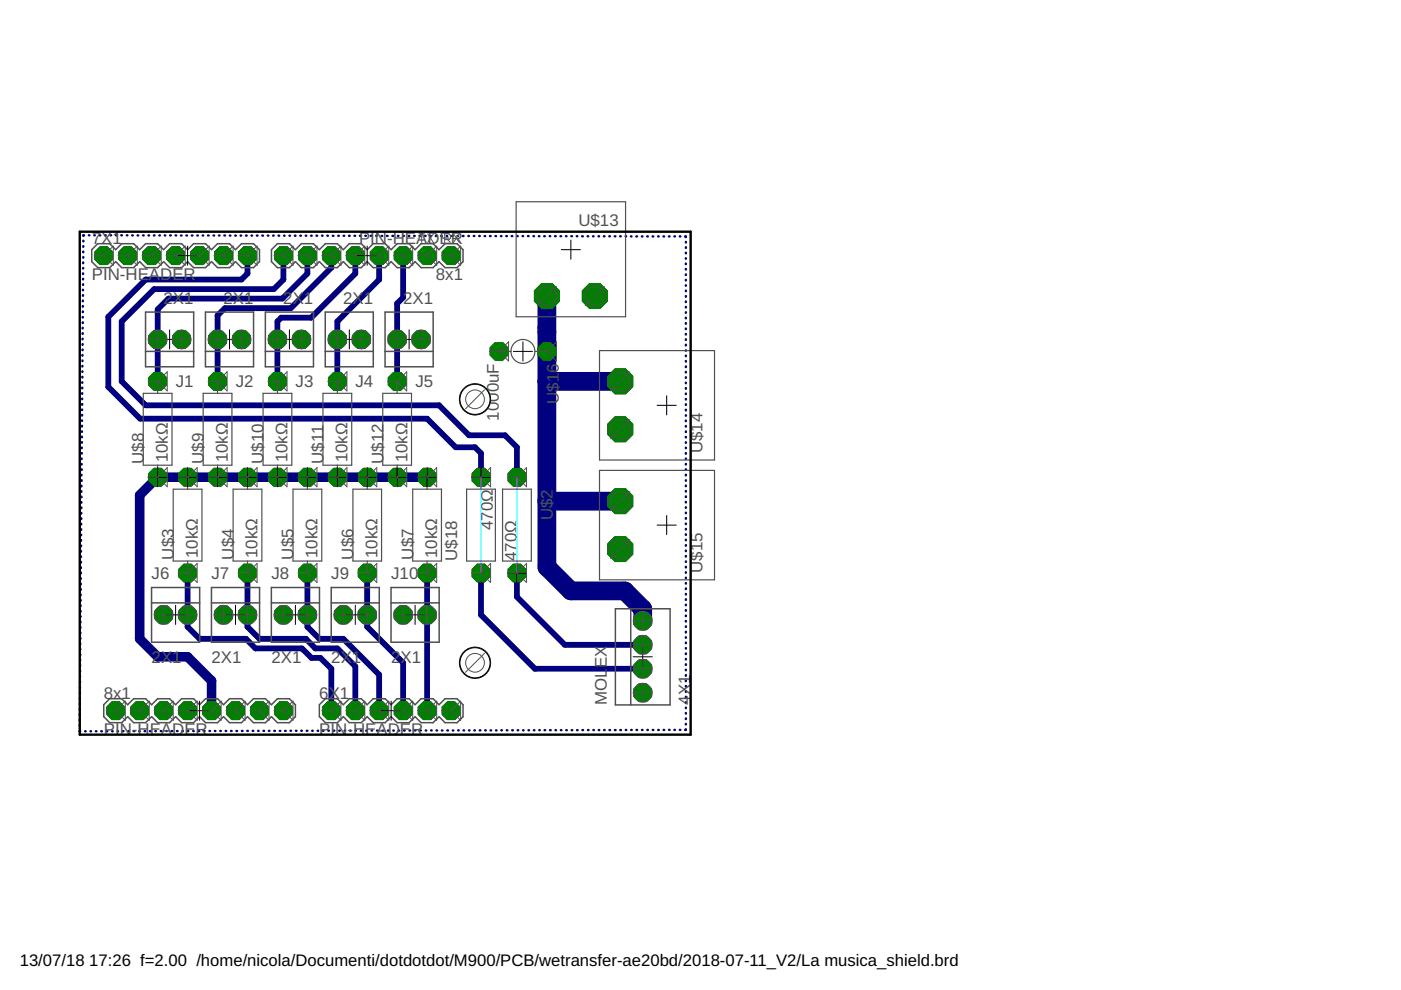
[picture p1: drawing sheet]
<svg xmlns="http://www.w3.org/2000/svg" width="297mm" height="210mm" viewBox="0 0 297 210" stroke-linecap="round" stroke-linejoin="round" font-family="sans-serif">
<defs><g id="words">
<g font-size="3.6" fill="#505050">
<text x="122.6" y="47.9">U$13</text>
<text x="19.5" y="51.7">7X1</text>
<text x="76.1" y="51.7">PIN-HEADER</text>
<text x="19.5" y="59.3">PIN-HEADER</text>
<text x="92.4" y="59.3">8x1</text>
<text x="34.7" y="64.4">2X1</text>
<text x="47.4" y="64.4">2X1</text>
<text x="60.1" y="64.4">2X1</text>
<text x="72.8" y="64.4">2X1</text>
<text x="85.5" y="64.4">2X1</text>
<text x="37.3" y="82.1">J1</text>
<text x="50" y="82.1">J2</text>
<text x="62.7" y="82.1">J3</text>
<text x="75.4" y="82.1">J4</text>
<text x="88.1" y="82.1">J5</text>
<text x="105.8" y="89.2" transform="rotate(-90 105.8 89.2)">1000uF</text>
<text x="118.5" y="85.6" transform="rotate(-90 118.5 85.6)">U$16</text>
<text x="30.5" y="98.3" transform="rotate(-90 30.5 98.3)">U$8</text>
<text x="35.6" y="98" transform="rotate(-90 35.6 98)">10kΩ</text>
<text x="43.2" y="98.3" transform="rotate(-90 43.2 98.3)">U$9</text>
<text x="48.3" y="98" transform="rotate(-90 48.3 98)">10kΩ</text>
<text x="55.9" y="98.3" transform="rotate(-90 55.9 98.3)">U$10</text>
<text x="61" y="98" transform="rotate(-90 61 98)">10kΩ</text>
<text x="68.6" y="98.3" transform="rotate(-90 68.6 98.3)">U$11</text>
<text x="73.7" y="98" transform="rotate(-90 73.7 98)">10kΩ</text>
<text x="81.3" y="98.3" transform="rotate(-90 81.3 98.3)">U$12</text>
<text x="86.4" y="98" transform="rotate(-90 86.4 98)">10kΩ</text>
<text x="149" y="96.1" transform="rotate(-90 149 96.1)">U$14</text>
<text x="117.2" y="105.7" transform="rotate(-90 117.2 105.7)">2</text>
<text x="104.5" y="112.3" transform="rotate(-90 104.5 112.3)">470Ω</text>
<text x="117.2" y="110.3" transform="rotate(-90 117.2 110.3)">U$</text>
<text x="36.9" y="118.6" transform="rotate(-90 36.9 118.6)">U$3</text>
<text x="41.9" y="118.3" transform="rotate(-90 41.9 118.3)">10kΩ</text>
<text x="49.5" y="118.6" transform="rotate(-90 49.5 118.6)">U$4</text>
<text x="54.6" y="118.3" transform="rotate(-90 54.6 118.3)">10kΩ</text>
<text x="62.2" y="118.6" transform="rotate(-90 62.2 118.6)">U$5</text>
<text x="67.3" y="118.3" transform="rotate(-90 67.3 118.3)">10kΩ</text>
<text x="74.9" y="118.6" transform="rotate(-90 74.9 118.6)">U$6</text>
<text x="80" y="118.3" transform="rotate(-90 80 118.3)">10kΩ</text>
<text x="87.6" y="118.6" transform="rotate(-90 87.6 118.6)">U$7</text>
<text x="92.7" y="118.3" transform="rotate(-90 92.7 118.3)">10kΩ</text>
<text x="96.9" y="118.9" transform="rotate(-90 96.9 118.9)">U$18</text>
<text x="109.6" y="118.9" transform="rotate(-90 109.6 118.9)">470Ω</text>
<text x="32.2" y="122.8">J6</text>
<text x="44.9" y="122.8">J7</text>
<text x="57.5" y="122.8">J8</text>
<text x="70.2" y="122.8">J9</text>
<text x="82.9" y="122.8">J10</text>
<text x="149" y="121.5" transform="rotate(-90 149 121.5)">U$15</text>
<text x="32.2" y="140.5">2X1</text>
<text x="44.9" y="140.5">2X1</text>
<text x="57.5" y="140.5">2X1</text>
<text x="70.2" y="140.5">2X1</text>
<text x="82.9" y="140.5">2X1</text>
<text x="128.6" y="141.7" transform="rotate(-90 128.6 141.7)">EX</text>
<text x="22" y="148.1">8x1</text>
<text x="67.7" y="148.1">6X1</text>
<text x="128.6" y="149.4" transform="rotate(-90 128.6 149.4)">MOL</text>
<text x="146.4" y="149.4" transform="rotate(-90 146.4 149.4)">4X1</text>
<text x="22" y="155.8">PIN-HEADER</text>
<text x="67.7" y="155.8">PIN-HEADER</text>
</g>
<g font-size="3.5">
<text x="4.2" y="204.7">13/07/18</text>
<text x="18.9" y="204.7">17:26 f=2.00 /home/nicola/Documenti/dotdotdot/M900/PCB/wetransfer-ae20bd/2018-07-11_V2/La musica_shield.brd</text>
</g>
</g></defs>
<g fill="#800080" stroke="#800080" stroke-width=".21">
<circle cx="100.7" cy="84.7" r="3.3"/>
<circle cx="100.7" cy="140.5" r="3.3"/>
</g>
<g fill="#800080" stroke="#800080" stroke-width=".21">
<circle cx="95.6" cy="54.2" r="2.04"/>
<circle cx="90.6" cy="54.2" r="2.04"/>
<circle cx="85.5" cy="54.2" r="2.04"/>
<circle cx="80.4" cy="54.2" r="2.04"/>
<circle cx="75.3" cy="54.2" r="2.04"/>
<circle cx="70.3" cy="54.2" r="2.04"/>
<circle cx="65.2" cy="54.2" r="2.04"/>
<circle cx="60.1" cy="54.2" r="2.04"/>
<circle cx="24.5" cy="150.7" r="2.04"/>
<circle cx="29.6" cy="150.7" r="2.04"/>
<circle cx="34.7" cy="150.7" r="2.04"/>
<circle cx="39.8" cy="150.7" r="2.04"/>
<circle cx="44.9" cy="150.7" r="2.04"/>
<circle cx="49.9" cy="150.7" r="2.04"/>
<circle cx="55" cy="150.7" r="2.04"/>
<circle cx="60.1" cy="150.7" r="2.04"/>
<circle cx="70.3" cy="150.7" r="2.04"/>
<circle cx="75.3" cy="150.7" r="2.04"/>
<circle cx="80.4" cy="150.7" r="2.04"/>
<circle cx="85.5" cy="150.7" r="2.04"/>
<circle cx="90.6" cy="150.7" r="2.04"/>
<circle cx="95.6" cy="150.7" r="2.04"/>
<circle cx="38.5" cy="72" r="2.04"/>
<circle cx="33.4" cy="72" r="2.04"/>
<circle cx="51.2" cy="72" r="2.04"/>
<circle cx="46.1" cy="72" r="2.04"/>
<circle cx="63.9" cy="72" r="2.04"/>
<circle cx="58.8" cy="72" r="2.04"/>
<circle cx="76.6" cy="72" r="2.04"/>
<circle cx="71.5" cy="72" r="2.04"/>
<circle cx="89.3" cy="72" r="2.04"/>
<circle cx="84.2" cy="72" r="2.04"/>
<circle cx="34.7" cy="130.4" r="2.04"/>
<circle cx="39.8" cy="130.4" r="2.04"/>
<circle cx="47.4" cy="130.4" r="2.04"/>
<circle cx="52.5" cy="130.4" r="2.04"/>
<circle cx="60.1" cy="130.4" r="2.04"/>
<circle cx="65.2" cy="130.4" r="2.04"/>
<circle cx="72.8" cy="130.4" r="2.04"/>
<circle cx="77.9" cy="130.4" r="2.04"/>
<circle cx="85.5" cy="130.4" r="2.04"/>
<circle cx="90.6" cy="130.4" r="2.04"/>
<circle cx="39.8" cy="101.2" r="2.04"/>
<circle cx="39.8" cy="121.5" r="2.04"/>
<circle cx="52.5" cy="101.2" r="2.04"/>
<circle cx="52.5" cy="121.5" r="2.04"/>
<circle cx="65.2" cy="101.2" r="2.04"/>
<circle cx="65.2" cy="121.5" r="2.04"/>
<circle cx="77.9" cy="101.2" r="2.04"/>
<circle cx="77.9" cy="121.5" r="2.04"/>
<circle cx="90.6" cy="101.2" r="2.04"/>
<circle cx="90.6" cy="121.5" r="2.04"/>
<circle cx="33.4" cy="101.2" r="2.04"/>
<circle cx="33.4" cy="80.9" r="2.04"/>
<circle cx="46.1" cy="101.2" r="2.04"/>
<circle cx="46.1" cy="80.9" r="2.04"/>
<circle cx="58.8" cy="101.2" r="2.04"/>
<circle cx="58.8" cy="80.9" r="2.04"/>
<circle cx="71.5" cy="101.2" r="2.04"/>
<circle cx="71.5" cy="80.9" r="2.04"/>
<circle cx="84.2" cy="101.2" r="2.04"/>
<circle cx="84.2" cy="80.9" r="2.04"/>
<circle cx="126.1" cy="62.8" r="2.87"/>
<circle cx="116" cy="62.8" r="2.87"/>
<circle cx="136.3" cy="146.9" r="2.04"/>
<circle cx="136.3" cy="141.8" r="2.04"/>
<circle cx="136.3" cy="136.7" r="2.04"/>
<circle cx="136.3" cy="131.6" r="2.04"/>
<circle cx="131.5" cy="91" r="2.87"/>
<circle cx="131.5" cy="80.9" r="2.87"/>
<circle cx="131.5" cy="116.4" r="2.87"/>
<circle cx="131.5" cy="106.3" r="2.87"/>
<circle cx="116" cy="74.5" r="2.04"/>
<circle cx="105.8" cy="74.5" r="2.04"/>
<circle cx="22" cy="54.2" r="2.04"/>
<circle cx="27.1" cy="54.2" r="2.04"/>
<circle cx="32.2" cy="54.2" r="2.04"/>
<circle cx="37.2" cy="54.2" r="2.04"/>
<circle cx="42.3" cy="54.2" r="2.04"/>
<circle cx="47.4" cy="54.2" r="2.04"/>
<circle cx="52.5" cy="54.2" r="2.04"/>
<circle cx="109.6" cy="121.5" r="2.04"/>
<circle cx="109.6" cy="101.2" r="2.04"/>
<circle cx="102" cy="101.2" r="2.04"/>
<circle cx="102" cy="121.5" r="2.04"/>
</g>
<g fill="none" stroke="#000080" stroke-width=".51">
<path d="M17.6 58v.1M17.6 59.1v.1M17.6 55.6v.2M17.6 56.8v.1M17.7 52.2v.1M17.7 53.3v.2M17.7 54.5v.1M17.7 51v.2M17.8 49.9l-.1 .1M18.8 49.9h.2M20 49.9h.1M21.1 49.9h.2"/>
<path d="M22.3 49.9h.1M23.4 49.9h.2M24.6 49.9h.1M25.7 49.9h.2M26.9 49.9h.1M28 49.9h.2M29.2 49.9h.1M30.3 49.9h.2M31.5 49.9h.1M32.6 49.9h.2M33.8 49.9h.1M34.9 49.9h.2"/>
<path d="M36.1 49.9h.1M37.2 49.9h.2M38.4 49.9h.1M39.5 49.9h.1M40.7 49.9h.1M41.8 49.9h.2M43 49.9h.1M44.1 49.9h.2M45.3 49.9h.1M46.4 49.9h.1M47.6 49.9h.1M48.7 50h.2"/>
<path d="M49.9 50h.1M51 50h.1M52.2 50h.1M53.3 50h.1M54.5 50h.1M55.6 50h.2M56.8 50h.1M57.9 50h.1M59.1 50h.1M60.2 50h.1M61.4 50h.1M62.5 50h.2"/>
<path d="M63.7 50h.1M64.8 50h.1M66 50h.1M67.1 50h.1M68.3 50h.1M69.4 50h.1M70.5 50h.2M71.7 50h.1M72.9 50h.1M74 50h.1M75.2 50h.1M76.3 50h.1"/>
<path d="M77.4 50h.2M78.6 50h.1M79.8 50h.1M80.9 50h.1M82 50h.2M83.2 50h.1M84.3 50h.2M85.5 50h.1M86.7 50h.1M87.8 50h.1M88.9 50h.2M90.1 50h.1"/>
<path d="M91.2 50h.2M92.4 50h.1M93.5 50h.2M94.7 50h.1M95.8 50h.2M97 50h.1M98.1 50h.2M99.3 50h.1M100.4 50h.2M101.6 50h.1M102.7 50.1h.2M103.9 50.1h.1"/>
<path d="M105.1 50.1h.1M106.2 50.1h.1M107.3 50.1h.2M108.5 50.1h.1M109.6 50.1h.2M110.8 50.1h.1M111.9 50.1h.2M113.1 50.1h.1M114.2 50.1h.2M115.4 50.1h.1M116.5 50.1h.2M117.7 50.1h.1"/>
<path d="M118.8 50.1h.2M120 50.1h.1M121.1 50.1h.2M122.3 50.1h.1M123.4 50.1h.2M124.6 50.1h.1M125.7 50.1h.2M126.9 50.1h.1M128 50.1h.2M129.2 50.1h.1M130.3 50.1h.2M131.5 50.1h.1"/>
<path d="M132.6 50.1h.2M133.8 50.1h.1M134.9 50.1h.2M136.1 50.1h.1M137.2 50.1h.2M138.4 50.1h.1M139.5 50.1h.2M140.7 50.1h.1M141.8 50.1h.2M143 50.1h.1M144.1 50.1h.2M145.3 50.1l.1 .2"/>
<path d="M145.4 51.3v.1M145.4 52.4v.2M145.4 53.6v.1M145.4 54.7v.2M145.4 55.9v.1M145.4 57v.1M145.4 58.2v.1M145.4 59.3v.2M17.5 77.6v.1M17.5 78.7v.2M17.5 79.9v.1M17.5 75.3v.1"/>
<path d="M17.5 76.4v.2M17.5 73v.1M17.5 74.1v.2M17.5 71.8v.1M17.5 69.5v.1M17.5 70.7v.1M17.5 67.2v.1M17.5 68.3v.2M17.6 63.7v.2M17.6 64.9v.1M17.6 66v.2M17.6 61.4v.2"/>
<path d="M17.6 62.6v.1M17.6 60.3v.1M145.4 60.5v.1M145.4 61.6v.1M145.4 62.8v.1M145.4 63.9v.2M145.4 65.1v.1M145.4 66.2v.1M145.4 67.4v.1M145.4 68.5v.1M145.4 69.7v.1M145.4 70.8v.1"/>
<path d="M145.4 71.9v.2M145.4 73.1v.1M145.4 74.3v.1M145.4 75.4v.1M145.4 76.5v.2M145.4 77.7v.1M145.4 78.8v.2M145.4 80v.1M17.3 97.2v.1M17.3 98.4v.1M17.3 99.5v.2M17.3 94.9v.1"/>
<path d="M17.3 96.1v.1M17.4 92.6v.1M17.4 93.7v.2M17.4 91.4v.2M17.4 89.1v.2M17.4 90.3v.1M17.4 86.8v.2M17.4 88v.1M17.4 83.4v.1M17.4 84.5v.1M17.4 85.7v.1M17.4 81v.2"/>
<path d="M17.4 82.2v.1M145.4 81.1v.2M145.4 82.3v.1M145.4 83.4v.2M145.4 84.6v.1M145.4 85.7v.2M145.4 86.9v.1M145.4 88v.2M145.4 89.2v.1M145.4 90.3v.1M145.4 91.5v.1M145.4 92.6v.2"/>
<path d="M145.4 93.8v.1M145.4 94.9v.1M145.4 96.1v.1M145.4 97.2v.1M145.4 98.4v.1M145.4 99.5v.1M17.2 116.8v.2M17.2 118v.1M17.2 119.1v.2M17.2 114.5v.2M17.2 115.7v.1M17.2 112.2v.2"/>
<path d="M17.2 113.4v.1M17.2 108.8v.1M17.2 109.9v.1M17.2 111.1v.1M17.3 106.4v.2M17.3 107.6v.1M17.3 103v.1M17.3 104.1v.2M17.3 105.3v.1M17.3 100.7v.1M17.3 101.8v.2M145.4 100.6v.2"/>
<path d="M145.4 101.8v.1M145.4 103v.1M145.4 104.1v.1M145.4 105.2v.2M145.4 106.4v.1M145.4 107.5v.2M145.4 108.7v.1M145.4 109.8v.2M145.4 111v.1M145.4 112.1v.2M145.4 113.3v.1M145.4 114.4v.2"/>
<path d="M145.4 115.6v.1M145.4 116.7v.2M145.4 117.9v.1M145.4 119v.1M17 139.9v.2M17 136.4v.2M17 137.6v.1M17 138.7v.2M17 134.1v.2M17 135.3v.1M17.1 131.8v.2M17.1 133v.1"/>
<path d="M17.1 128.4v.1M17.1 129.5v.2M17.1 130.7v.1M17.1 126.1v.1M17.1 127.2v.2M17.1 122.6v.1M17.1 123.8v.1M17.1 124.9v.2M17.1 120.3v.1M17.1 121.4v.2M145.4 120.2v.1M145.4 121.3v.2"/>
<path d="M145.4 122.5v.1M145.4 123.6v.1M145.4 124.8v.1M145.4 125.9v.1M145.4 127.1v.1M145.4 128.2v.1M145.4 129.3v.2M145.4 130.5v.1M145.4 131.7v.1M145.4 132.8v.1M145.4 133.9v.2M145.4 135.1v.1"/>
<path d="M145.4 136.2v.2M145.4 137.4v.1M145.4 138.5v.2M145.4 139.7v.1M16.9 154.9l.1 .1M16.9 153.8v.1M16.9 151.4v.2M16.9 152.6v.1M16.9 148v.1M16.9 149.1v.2M16.9 150.3v.1M17 145.7v.1"/>
<path d="M17 146.8v.2M17 142.2v.2M17 143.4v.1M17 144.5v.2M17 141.1v.1M18 155h.2M19.2 155h.1M20.3 155h.1M21.5 155h.1M22.6 155h.2M23.8 155h.1M25 155h-.1"/>
<path d="M26.1 155h.1M27.2 155h.1M28.3 155h.2M29.5 155h.1M30.6 155h.2M31.8 155h.1M32.9 155h.2M34.1 155h.1M35.2 155h.1M36.4 155h.1M37.5 155h.2M38.7 155h.1"/>
<path d="M39.8 155h.1M41 155h.1M42.1 155h.1M43.2 155h.2M44.4 155h.1M45.6 155h.1M46.7 155h.1M47.8 155h.2M49 155h.1M50.1 155h.2M51.3 155h.1M52.4 155h.2"/>
<path d="M53.6 155h.1M54.7 155h.1M55.9 155h.1M57 155h.1M58.1 155h.2M59.3 155h.1M60.5 155h.1M61.6 154.9h.1M62.7 154.9h.2M63.9 154.9h.1M65 154.9h.2M66.2 154.9h.1"/>
<path d="M67.3 154.9h.2M68.5 154.9h.1M69.7 154.9h-.1M70.8 154.9h.1M71.9 154.9h.2M73.1 154.9h.1M74.2 154.9h.1M75.4 154.9h.1M76.5 154.9h.1M77.6 154.9h.2M78.8 154.9h.1M79.9 154.9h.2"/>
<path d="M81.1 154.9h.1M82.2 154.9h.2M83.4 154.9h.1M84.5 154.9h.1M85.7 154.9h.1M86.8 154.9h.2M88 154.9h.1M89.1 154.9h.1M90.3 154.9h.1M91.4 154.9h.1M92.5 154.9h.2M93.7 154.9h.1"/>
<path d="M94.8 154.9h.2M96 154.9h.1M97.1 154.9h.2M98.3 154.9h.1M99.4 154.9h.1M100.6 154.9h.1M101.7 154.9h.2M102.9 154.9h.1M104 154.9h.1M105.2 154.9h.1M106.3 154.8h.1M107.4 154.8h.2"/>
<path d="M108.6 154.8h.1M109.7 154.8h.2M110.9 154.8h.1M112 154.8h.2M113.2 154.8h.1M114.3 154.8h.1M115.5 154.8h.1M116.6 154.8h.2M117.8 154.8h.1M118.9 154.8h.1M120.1 154.8h.1M121.2 154.8h.1"/>
<path d="M122.3 154.8h.2M123.5 154.8h.1M124.7 154.8h.1M125.8 154.8h.1M126.9 154.8h.2M128.1 154.8h.1M129.2 154.8h.1M130.4 154.8h.1M131.5 154.8h.2M132.7 154.8h.1M133.8 154.8h.1M135 154.8h.1"/>
<path d="M136.1 154.8h.1M137.2 154.8h.2M138.4 154.8h.1M139.6 154.8h.1M140.7 154.8h.1M141.8 154.7h.2M143 154.7h.1M144.1 154.7h.2M145.4 140.8v.2M145.4 142v.1M145.4 143.1v.2M145.4 144.3v.1"/>
<path d="M145.4 145.4v.2M145.4 146.6v.1M145.4 147.7v.2M145.4 148.9v.1M145.4 150v.2M145.4 151.2v.1M145.4 152.3v.2M145.4 153.5v.1M145.4 154.6l-.1 .1"/>
</g>
<g fill="none" stroke="#000080" stroke-width="1.2">
<path d="M52.5 54.2v3.8l-1.3 1.3h-20.3l-7.9 7.9v14.8l6.7 6.8h60.9l6 6h4.1l1.3 1.3v5.1M60.1 54.2v5.1l-2 2h-25.4l-6.9 6.9v12.7l5.1 5h62.2l6.3 6.4h7.7l2.5 2.5v6.4M65.2 54.2v3.8l-5.3 5.3h-24.2l-2.3 2.3v15.3M70.3 54.2v2.5l-8.6 8.6h-14l-1.6 1.6v14M75.3 54.2v3.8l-9.3 9.4h-6.4l-.8 .8v12.7M80.4 54.2v5.1l-8.9 8.9v12.7M85.5 54.2v8.9l-1.3 1.2v16.6M39.8 121.5v11.4l2.5 2.5h9.9l2 2.1h9.8l2 2h1.9l2.4 2.3v8.9M52.5 121.5v11.4l2.5 2.5h9.9l2 2.1h4.6l3.8 3.8v9.4M65.2 121.5v11.4l2.5 2.5h5.1l7.6 7.7v7.6M77.9 121.5v11.4l7.6 7.6v10.2M90.6 121.5v29.2"/>
<path d="M102 121.5v8.9l11.4 11.4h22.9M109.6 121.5v5.1l10.2 10.1h16.5"/>
</g>
<path d="M116 70.4l-1-1 1 5.1M90.6 101.2h-57.2l-3.8 3.8v30.4l3.8 3.9h6.4l5.1 5v6.4" fill="none" stroke="#000080" stroke-width="2"/>
<path d="M116 62.8v57.4l5 5.1h11.5l3.8 3.8v2.5M116 80.9h15.5M116 106.3h15.5" fill="none" stroke="#000080" stroke-width="4"/>
<circle cx="95.6" cy="54.2" r="1.93" fill="#008000" stroke="#008000" stroke-width=".21"/>
<circle cx="95.6" cy="54.2" r=".8" fill="#fff" stroke="#000" stroke-width=".21"/>
<circle cx="90.6" cy="54.2" r="1.93" fill="#008000" stroke="#008000" stroke-width=".21"/>
<circle cx="90.6" cy="54.2" r=".8" fill="#fff" stroke="#000" stroke-width=".21"/>
<circle cx="85.5" cy="54.2" r="1.93" fill="#008000" stroke="#008000" stroke-width=".21"/>
<circle cx="85.5" cy="54.2" r=".8" fill="#fff" stroke="#000" stroke-width=".21"/>
<circle cx="80.4" cy="54.2" r="1.93" fill="#008000" stroke="#008000" stroke-width=".21"/>
<circle cx="80.4" cy="54.2" r=".8" fill="#fff" stroke="#000" stroke-width=".21"/>
<circle cx="75.3" cy="54.2" r="1.93" fill="#008000" stroke="#008000" stroke-width=".21"/>
<circle cx="75.3" cy="54.2" r=".8" fill="#fff" stroke="#000" stroke-width=".21"/>
<circle cx="70.3" cy="54.2" r="1.93" fill="#008000" stroke="#008000" stroke-width=".21"/>
<circle cx="70.3" cy="54.2" r=".8" fill="#fff" stroke="#000" stroke-width=".21"/>
<circle cx="65.2" cy="54.2" r="1.93" fill="#008000" stroke="#008000" stroke-width=".21"/>
<circle cx="65.2" cy="54.2" r=".8" fill="#fff" stroke="#000" stroke-width=".21"/>
<circle cx="60.1" cy="54.2" r="1.93" fill="#008000" stroke="#008000" stroke-width=".21"/>
<circle cx="60.1" cy="54.2" r=".8" fill="#fff" stroke="#000" stroke-width=".21"/>
<circle cx="24.5" cy="150.7" r="1.93" fill="#008000" stroke="#008000" stroke-width=".21"/>
<circle cx="24.5" cy="150.7" r=".8" fill="#fff" stroke="#000" stroke-width=".21"/>
<circle cx="29.6" cy="150.7" r="1.93" fill="#008000" stroke="#008000" stroke-width=".21"/>
<circle cx="29.6" cy="150.7" r=".8" fill="#fff" stroke="#000" stroke-width=".21"/>
<circle cx="34.7" cy="150.7" r="1.93" fill="#008000" stroke="#008000" stroke-width=".21"/>
<circle cx="34.7" cy="150.7" r=".8" fill="#fff" stroke="#000" stroke-width=".21"/>
<circle cx="39.8" cy="150.7" r="1.93" fill="#008000" stroke="#008000" stroke-width=".21"/>
<circle cx="39.8" cy="150.7" r=".8" fill="#fff" stroke="#000" stroke-width=".21"/>
<circle cx="44.9" cy="150.7" r="1.93" fill="#008000" stroke="#008000" stroke-width=".21"/>
<circle cx="44.9" cy="150.7" r=".8" fill="#fff" stroke="#000" stroke-width=".21"/>
<circle cx="49.9" cy="150.7" r="1.93" fill="#008000" stroke="#008000" stroke-width=".21"/>
<circle cx="49.9" cy="150.7" r=".8" fill="#fff" stroke="#000" stroke-width=".21"/>
<circle cx="55" cy="150.7" r="1.93" fill="#008000" stroke="#008000" stroke-width=".21"/>
<circle cx="55" cy="150.7" r=".8" fill="#fff" stroke="#000" stroke-width=".21"/>
<circle cx="60.1" cy="150.7" r="1.93" fill="#008000" stroke="#008000" stroke-width=".21"/>
<circle cx="60.1" cy="150.7" r=".8" fill="#fff" stroke="#000" stroke-width=".21"/>
<circle cx="70.3" cy="150.7" r="1.93" fill="#008000" stroke="#008000" stroke-width=".21"/>
<circle cx="70.3" cy="150.7" r=".8" fill="#fff" stroke="#000" stroke-width=".21"/>
<circle cx="75.3" cy="150.7" r="1.93" fill="#008000" stroke="#008000" stroke-width=".21"/>
<circle cx="75.3" cy="150.7" r=".8" fill="#fff" stroke="#000" stroke-width=".21"/>
<circle cx="80.4" cy="150.7" r="1.93" fill="#008000" stroke="#008000" stroke-width=".21"/>
<circle cx="80.4" cy="150.7" r=".8" fill="#fff" stroke="#000" stroke-width=".21"/>
<circle cx="85.5" cy="150.7" r="1.93" fill="#008000" stroke="#008000" stroke-width=".21"/>
<circle cx="85.5" cy="150.7" r=".8" fill="#fff" stroke="#000" stroke-width=".21"/>
<circle cx="90.6" cy="150.7" r="1.93" fill="#008000" stroke="#008000" stroke-width=".21"/>
<circle cx="90.6" cy="150.7" r=".8" fill="#fff" stroke="#000" stroke-width=".21"/>
<circle cx="95.6" cy="150.7" r="1.93" fill="#008000" stroke="#008000" stroke-width=".21"/>
<circle cx="95.6" cy="150.7" r=".8" fill="#fff" stroke="#000" stroke-width=".21"/>
<circle cx="38.5" cy="72" r="1.93" fill="#008000" stroke="#008000" stroke-width=".21"/>
<circle cx="38.5" cy="72" r=".91" fill="#fff" stroke="#000" stroke-width=".21"/>
<circle cx="33.4" cy="72" r="1.93" fill="#008000" stroke="#008000" stroke-width=".21"/>
<circle cx="33.4" cy="72" r=".91" fill="#fff" stroke="#000" stroke-width=".21"/>
<circle cx="51.2" cy="72" r="1.93" fill="#008000" stroke="#008000" stroke-width=".21"/>
<circle cx="51.2" cy="72" r=".91" fill="#fff" stroke="#000" stroke-width=".21"/>
<circle cx="46.1" cy="72" r="1.93" fill="#008000" stroke="#008000" stroke-width=".21"/>
<circle cx="46.1" cy="72" r=".91" fill="#fff" stroke="#000" stroke-width=".21"/>
<circle cx="63.9" cy="72" r="1.93" fill="#008000" stroke="#008000" stroke-width=".21"/>
<circle cx="63.9" cy="72" r=".91" fill="#fff" stroke="#000" stroke-width=".21"/>
<circle cx="58.8" cy="72" r="1.93" fill="#008000" stroke="#008000" stroke-width=".21"/>
<circle cx="58.8" cy="72" r=".91" fill="#fff" stroke="#000" stroke-width=".21"/>
<circle cx="76.6" cy="72" r="1.93" fill="#008000" stroke="#008000" stroke-width=".21"/>
<circle cx="76.6" cy="72" r=".91" fill="#fff" stroke="#000" stroke-width=".21"/>
<circle cx="71.5" cy="72" r="1.93" fill="#008000" stroke="#008000" stroke-width=".21"/>
<circle cx="71.5" cy="72" r=".91" fill="#fff" stroke="#000" stroke-width=".21"/>
<circle cx="89.3" cy="72" r="1.93" fill="#008000" stroke="#008000" stroke-width=".21"/>
<circle cx="89.3" cy="72" r=".91" fill="#fff" stroke="#000" stroke-width=".21"/>
<circle cx="84.2" cy="72" r="1.93" fill="#008000" stroke="#008000" stroke-width=".21"/>
<circle cx="84.2" cy="72" r=".91" fill="#fff" stroke="#000" stroke-width=".21"/>
<circle cx="34.7" cy="130.4" r="1.93" fill="#008000" stroke="#008000" stroke-width=".21"/>
<circle cx="34.7" cy="130.4" r=".91" fill="#fff" stroke="#000" stroke-width=".21"/>
<circle cx="39.8" cy="130.4" r="1.93" fill="#008000" stroke="#008000" stroke-width=".21"/>
<circle cx="39.8" cy="130.4" r=".91" fill="#fff" stroke="#000" stroke-width=".21"/>
<circle cx="47.4" cy="130.4" r="1.93" fill="#008000" stroke="#008000" stroke-width=".21"/>
<circle cx="47.4" cy="130.4" r=".91" fill="#fff" stroke="#000" stroke-width=".21"/>
<circle cx="52.5" cy="130.4" r="1.93" fill="#008000" stroke="#008000" stroke-width=".21"/>
<circle cx="52.5" cy="130.4" r=".91" fill="#fff" stroke="#000" stroke-width=".21"/>
<circle cx="60.1" cy="130.4" r="1.93" fill="#008000" stroke="#008000" stroke-width=".21"/>
<circle cx="60.1" cy="130.4" r=".91" fill="#fff" stroke="#000" stroke-width=".21"/>
<circle cx="65.2" cy="130.4" r="1.93" fill="#008000" stroke="#008000" stroke-width=".21"/>
<circle cx="65.2" cy="130.4" r=".91" fill="#fff" stroke="#000" stroke-width=".21"/>
<circle cx="72.8" cy="130.4" r="1.93" fill="#008000" stroke="#008000" stroke-width=".21"/>
<circle cx="72.8" cy="130.4" r=".91" fill="#fff" stroke="#000" stroke-width=".21"/>
<circle cx="77.9" cy="130.4" r="1.93" fill="#008000" stroke="#008000" stroke-width=".21"/>
<circle cx="77.9" cy="130.4" r=".91" fill="#fff" stroke="#000" stroke-width=".21"/>
<circle cx="85.5" cy="130.4" r="1.93" fill="#008000" stroke="#008000" stroke-width=".21"/>
<circle cx="85.5" cy="130.4" r=".91" fill="#fff" stroke="#000" stroke-width=".21"/>
<circle cx="90.6" cy="130.4" r="1.93" fill="#008000" stroke="#008000" stroke-width=".21"/>
<circle cx="90.6" cy="130.4" r=".91" fill="#fff" stroke="#000" stroke-width=".21"/>
<circle cx="39.8" cy="101.2" r="1.93" fill="#008000" stroke="#008000" stroke-width=".21"/>
<circle cx="39.8" cy="101.2" r=".8" fill="#fff" stroke="#000" stroke-width=".21"/>
<circle cx="39.8" cy="121.5" r="1.93" fill="#008000" stroke="#008000" stroke-width=".21"/>
<circle cx="39.8" cy="121.5" r=".8" fill="#fff" stroke="#000" stroke-width=".21"/>
<circle cx="52.5" cy="101.2" r="1.93" fill="#008000" stroke="#008000" stroke-width=".21"/>
<circle cx="52.5" cy="101.2" r=".8" fill="#fff" stroke="#000" stroke-width=".21"/>
<circle cx="52.5" cy="121.5" r="1.93" fill="#008000" stroke="#008000" stroke-width=".21"/>
<circle cx="52.5" cy="121.5" r=".8" fill="#fff" stroke="#000" stroke-width=".21"/>
<circle cx="65.2" cy="101.2" r="1.93" fill="#008000" stroke="#008000" stroke-width=".21"/>
<circle cx="65.2" cy="101.2" r=".8" fill="#fff" stroke="#000" stroke-width=".21"/>
<circle cx="65.2" cy="121.5" r="1.93" fill="#008000" stroke="#008000" stroke-width=".21"/>
<circle cx="65.2" cy="121.5" r=".8" fill="#fff" stroke="#000" stroke-width=".21"/>
<circle cx="77.9" cy="101.2" r="1.93" fill="#008000" stroke="#008000" stroke-width=".21"/>
<circle cx="77.9" cy="101.2" r=".8" fill="#fff" stroke="#000" stroke-width=".21"/>
<circle cx="77.9" cy="121.5" r="1.93" fill="#008000" stroke="#008000" stroke-width=".21"/>
<circle cx="77.9" cy="121.5" r=".8" fill="#fff" stroke="#000" stroke-width=".21"/>
<circle cx="90.6" cy="101.2" r="1.93" fill="#008000" stroke="#008000" stroke-width=".21"/>
<circle cx="90.6" cy="101.2" r=".8" fill="#fff" stroke="#000" stroke-width=".21"/>
<circle cx="90.6" cy="121.5" r="1.93" fill="#008000" stroke="#008000" stroke-width=".21"/>
<circle cx="90.6" cy="121.5" r=".8" fill="#fff" stroke="#000" stroke-width=".21"/>
<circle cx="33.4" cy="101.2" r="1.93" fill="#008000" stroke="#008000" stroke-width=".21"/>
<circle cx="33.4" cy="101.2" r=".8" fill="#fff" stroke="#000" stroke-width=".21"/>
<circle cx="33.4" cy="80.9" r="1.93" fill="#008000" stroke="#008000" stroke-width=".21"/>
<circle cx="33.4" cy="80.9" r=".8" fill="#fff" stroke="#000" stroke-width=".21"/>
<circle cx="46.1" cy="101.2" r="1.93" fill="#008000" stroke="#008000" stroke-width=".21"/>
<circle cx="46.1" cy="101.2" r=".8" fill="#fff" stroke="#000" stroke-width=".21"/>
<circle cx="46.1" cy="80.9" r="1.93" fill="#008000" stroke="#008000" stroke-width=".21"/>
<circle cx="46.1" cy="80.9" r=".8" fill="#fff" stroke="#000" stroke-width=".21"/>
<circle cx="58.8" cy="101.2" r="1.93" fill="#008000" stroke="#008000" stroke-width=".21"/>
<circle cx="58.8" cy="101.2" r=".8" fill="#fff" stroke="#000" stroke-width=".21"/>
<circle cx="58.8" cy="80.9" r="1.93" fill="#008000" stroke="#008000" stroke-width=".21"/>
<circle cx="58.8" cy="80.9" r=".8" fill="#fff" stroke="#000" stroke-width=".21"/>
<circle cx="71.5" cy="101.2" r="1.93" fill="#008000" stroke="#008000" stroke-width=".21"/>
<circle cx="71.5" cy="101.2" r=".8" fill="#fff" stroke="#000" stroke-width=".21"/>
<circle cx="71.5" cy="80.9" r="1.93" fill="#008000" stroke="#008000" stroke-width=".21"/>
<circle cx="71.5" cy="80.9" r=".8" fill="#fff" stroke="#000" stroke-width=".21"/>
<circle cx="84.2" cy="101.2" r="1.93" fill="#008000" stroke="#008000" stroke-width=".21"/>
<circle cx="84.2" cy="101.2" r=".8" fill="#fff" stroke="#000" stroke-width=".21"/>
<circle cx="84.2" cy="80.9" r="1.93" fill="#008000" stroke="#008000" stroke-width=".21"/>
<circle cx="84.2" cy="80.9" r=".8" fill="#fff" stroke="#000" stroke-width=".21"/>
<circle cx="126.1" cy="62.8" r="2.75" fill="#008000" stroke="#008000" stroke-width=".21"/>
<circle cx="126.1" cy="62.8" r="1.29" fill="#fff" stroke="#000" stroke-width=".21"/>
<circle cx="116" cy="62.8" r="2.75" fill="#008000" stroke="#008000" stroke-width=".21"/>
<circle cx="116" cy="62.8" r="1.29" fill="#fff" stroke="#000" stroke-width=".21"/>
<circle cx="136.3" cy="146.9" r="1.93" fill="#008000" stroke="#008000" stroke-width=".21"/>
<circle cx="136.3" cy="146.9" r=".91" fill="#fff" stroke="#000" stroke-width=".21"/>
<circle cx="136.3" cy="141.8" r="1.93" fill="#008000" stroke="#008000" stroke-width=".21"/>
<circle cx="136.3" cy="141.8" r=".91" fill="#fff" stroke="#000" stroke-width=".21"/>
<circle cx="136.3" cy="136.7" r="1.93" fill="#008000" stroke="#008000" stroke-width=".21"/>
<circle cx="136.3" cy="136.7" r=".91" fill="#fff" stroke="#000" stroke-width=".21"/>
<circle cx="136.3" cy="131.6" r="1.93" fill="#008000" stroke="#008000" stroke-width=".21"/>
<circle cx="136.3" cy="131.6" r=".91" fill="#fff" stroke="#000" stroke-width=".21"/>
<circle cx="131.5" cy="91" r="2.75" fill="#008000" stroke="#008000" stroke-width=".21"/>
<circle cx="131.5" cy="91" r="1.29" fill="#fff" stroke="#000" stroke-width=".21"/>
<circle cx="131.5" cy="80.9" r="2.75" fill="#008000" stroke="#008000" stroke-width=".21"/>
<circle cx="131.5" cy="80.9" r="1.29" fill="#fff" stroke="#000" stroke-width=".21"/>
<circle cx="131.5" cy="116.4" r="2.75" fill="#008000" stroke="#008000" stroke-width=".21"/>
<circle cx="131.5" cy="116.4" r="1.29" fill="#fff" stroke="#000" stroke-width=".21"/>
<circle cx="131.5" cy="106.3" r="2.75" fill="#008000" stroke="#008000" stroke-width=".21"/>
<circle cx="131.5" cy="106.3" r="1.29" fill="#fff" stroke="#000" stroke-width=".21"/>
<circle cx="116" cy="74.5" r="1.93" fill="#008000" stroke="#008000" stroke-width=".21"/>
<circle cx="116" cy="74.5" r=".8" fill="#fff" stroke="#000" stroke-width=".21"/>
<circle cx="105.8" cy="74.5" r="1.93" fill="#008000" stroke="#008000" stroke-width=".21"/>
<circle cx="105.8" cy="74.5" r=".8" fill="#fff" stroke="#000" stroke-width=".21"/>
<circle cx="22" cy="54.2" r="1.93" fill="#008000" stroke="#008000" stroke-width=".21"/>
<circle cx="22" cy="54.2" r=".8" fill="#fff" stroke="#000" stroke-width=".21"/>
<circle cx="27.1" cy="54.2" r="1.93" fill="#008000" stroke="#008000" stroke-width=".21"/>
<circle cx="27.1" cy="54.2" r=".8" fill="#fff" stroke="#000" stroke-width=".21"/>
<circle cx="32.2" cy="54.2" r="1.93" fill="#008000" stroke="#008000" stroke-width=".21"/>
<circle cx="32.2" cy="54.2" r=".8" fill="#fff" stroke="#000" stroke-width=".21"/>
<circle cx="37.2" cy="54.2" r="1.93" fill="#008000" stroke="#008000" stroke-width=".21"/>
<circle cx="37.2" cy="54.2" r=".8" fill="#fff" stroke="#000" stroke-width=".21"/>
<circle cx="42.3" cy="54.2" r="1.93" fill="#008000" stroke="#008000" stroke-width=".21"/>
<circle cx="42.3" cy="54.2" r=".8" fill="#fff" stroke="#000" stroke-width=".21"/>
<circle cx="47.4" cy="54.2" r="1.93" fill="#008000" stroke="#008000" stroke-width=".21"/>
<circle cx="47.4" cy="54.2" r=".8" fill="#fff" stroke="#000" stroke-width=".21"/>
<circle cx="52.5" cy="54.2" r="1.93" fill="#008000" stroke="#008000" stroke-width=".21"/>
<circle cx="52.5" cy="54.2" r=".8" fill="#fff" stroke="#000" stroke-width=".21"/>
<circle cx="109.6" cy="121.5" r="1.93" fill="#008000" stroke="#008000" stroke-width=".21"/>
<circle cx="109.6" cy="121.5" r=".8" fill="#fff" stroke="#000" stroke-width=".21"/>
<circle cx="109.6" cy="101.2" r="1.93" fill="#008000" stroke="#008000" stroke-width=".21"/>
<circle cx="109.6" cy="101.2" r=".8" fill="#fff" stroke="#000" stroke-width=".21"/>
<circle cx="102" cy="101.2" r="1.93" fill="#008000" stroke="#008000" stroke-width=".21"/>
<circle cx="102" cy="101.2" r=".8" fill="#fff" stroke="#000" stroke-width=".21"/>
<circle cx="102" cy="121.5" r="1.93" fill="#008000" stroke="#008000" stroke-width=".21"/>
<circle cx="102" cy="121.5" r=".8" fill="#fff" stroke="#000" stroke-width=".21"/>
<circle cx="95.6" cy="54.2" r="1.93" fill="#008000" stroke="#008000" stroke-width=".21"/>
<circle cx="95.6" cy="54.2" r=".8" fill="#fff" stroke="#000" stroke-width=".21"/>
<circle cx="90.6" cy="54.2" r="1.93" fill="#008000" stroke="#008000" stroke-width=".21"/>
<circle cx="90.6" cy="54.2" r=".8" fill="#fff" stroke="#000" stroke-width=".21"/>
<circle cx="85.5" cy="54.2" r="1.93" fill="#008000" stroke="#008000" stroke-width=".21"/>
<circle cx="85.5" cy="54.2" r=".8" fill="#fff" stroke="#000" stroke-width=".21"/>
<circle cx="80.4" cy="54.2" r="1.93" fill="#008000" stroke="#008000" stroke-width=".21"/>
<circle cx="80.4" cy="54.2" r=".8" fill="#fff" stroke="#000" stroke-width=".21"/>
<circle cx="75.3" cy="54.2" r="1.93" fill="#008000" stroke="#008000" stroke-width=".21"/>
<circle cx="75.3" cy="54.2" r=".8" fill="#fff" stroke="#000" stroke-width=".21"/>
<circle cx="70.3" cy="54.2" r="1.93" fill="#008000" stroke="#008000" stroke-width=".21"/>
<circle cx="70.3" cy="54.2" r=".8" fill="#fff" stroke="#000" stroke-width=".21"/>
<circle cx="65.2" cy="54.2" r="1.93" fill="#008000" stroke="#008000" stroke-width=".21"/>
<circle cx="65.2" cy="54.2" r=".8" fill="#fff" stroke="#000" stroke-width=".21"/>
<circle cx="60.1" cy="54.2" r="1.93" fill="#008000" stroke="#008000" stroke-width=".21"/>
<circle cx="60.1" cy="54.2" r=".8" fill="#fff" stroke="#000" stroke-width=".21"/>
<circle cx="24.5" cy="150.7" r="1.93" fill="#008000" stroke="#008000" stroke-width=".21"/>
<circle cx="24.5" cy="150.7" r=".8" fill="#fff" stroke="#000" stroke-width=".21"/>
<circle cx="29.6" cy="150.7" r="1.93" fill="#008000" stroke="#008000" stroke-width=".21"/>
<circle cx="29.6" cy="150.7" r=".8" fill="#fff" stroke="#000" stroke-width=".21"/>
<circle cx="34.7" cy="150.7" r="1.93" fill="#008000" stroke="#008000" stroke-width=".21"/>
<circle cx="34.7" cy="150.7" r=".8" fill="#fff" stroke="#000" stroke-width=".21"/>
<circle cx="39.8" cy="150.7" r="1.93" fill="#008000" stroke="#008000" stroke-width=".21"/>
<circle cx="39.8" cy="150.7" r=".8" fill="#fff" stroke="#000" stroke-width=".21"/>
<circle cx="44.9" cy="150.7" r="1.93" fill="#008000" stroke="#008000" stroke-width=".21"/>
<circle cx="44.9" cy="150.7" r=".8" fill="#fff" stroke="#000" stroke-width=".21"/>
<circle cx="49.9" cy="150.7" r="1.93" fill="#008000" stroke="#008000" stroke-width=".21"/>
<circle cx="49.9" cy="150.7" r=".8" fill="#fff" stroke="#000" stroke-width=".21"/>
<circle cx="55" cy="150.7" r="1.93" fill="#008000" stroke="#008000" stroke-width=".21"/>
<circle cx="55" cy="150.7" r=".8" fill="#fff" stroke="#000" stroke-width=".21"/>
<circle cx="60.1" cy="150.7" r="1.93" fill="#008000" stroke="#008000" stroke-width=".21"/>
<circle cx="60.1" cy="150.7" r=".8" fill="#fff" stroke="#000" stroke-width=".21"/>
<circle cx="70.3" cy="150.7" r="1.93" fill="#008000" stroke="#008000" stroke-width=".21"/>
<circle cx="70.3" cy="150.7" r=".8" fill="#fff" stroke="#000" stroke-width=".21"/>
<circle cx="75.3" cy="150.7" r="1.93" fill="#008000" stroke="#008000" stroke-width=".21"/>
<circle cx="75.3" cy="150.7" r=".8" fill="#fff" stroke="#000" stroke-width=".21"/>
<circle cx="80.4" cy="150.7" r="1.93" fill="#008000" stroke="#008000" stroke-width=".21"/>
<circle cx="80.4" cy="150.7" r=".8" fill="#fff" stroke="#000" stroke-width=".21"/>
<circle cx="85.5" cy="150.7" r="1.93" fill="#008000" stroke="#008000" stroke-width=".21"/>
<circle cx="85.5" cy="150.7" r=".8" fill="#fff" stroke="#000" stroke-width=".21"/>
<circle cx="90.6" cy="150.7" r="1.93" fill="#008000" stroke="#008000" stroke-width=".21"/>
<circle cx="90.6" cy="150.7" r=".8" fill="#fff" stroke="#000" stroke-width=".21"/>
<circle cx="95.6" cy="150.7" r="1.93" fill="#008000" stroke="#008000" stroke-width=".21"/>
<circle cx="95.6" cy="150.7" r=".8" fill="#fff" stroke="#000" stroke-width=".21"/>
<circle cx="38.5" cy="72" r="1.93" fill="#008000" stroke="#008000" stroke-width=".21"/>
<circle cx="38.5" cy="72" r=".91" fill="#fff" stroke="#000" stroke-width=".21"/>
<circle cx="33.4" cy="72" r="1.93" fill="#008000" stroke="#008000" stroke-width=".21"/>
<circle cx="33.4" cy="72" r=".91" fill="#fff" stroke="#000" stroke-width=".21"/>
<circle cx="51.2" cy="72" r="1.93" fill="#008000" stroke="#008000" stroke-width=".21"/>
<circle cx="51.2" cy="72" r=".91" fill="#fff" stroke="#000" stroke-width=".21"/>
<circle cx="46.1" cy="72" r="1.93" fill="#008000" stroke="#008000" stroke-width=".21"/>
<circle cx="46.1" cy="72" r=".91" fill="#fff" stroke="#000" stroke-width=".21"/>
<circle cx="63.9" cy="72" r="1.93" fill="#008000" stroke="#008000" stroke-width=".21"/>
<circle cx="63.9" cy="72" r=".91" fill="#fff" stroke="#000" stroke-width=".21"/>
<circle cx="58.8" cy="72" r="1.93" fill="#008000" stroke="#008000" stroke-width=".21"/>
<circle cx="58.8" cy="72" r=".91" fill="#fff" stroke="#000" stroke-width=".21"/>
<circle cx="76.6" cy="72" r="1.93" fill="#008000" stroke="#008000" stroke-width=".21"/>
<circle cx="76.6" cy="72" r=".91" fill="#fff" stroke="#000" stroke-width=".21"/>
<circle cx="71.5" cy="72" r="1.93" fill="#008000" stroke="#008000" stroke-width=".21"/>
<circle cx="71.5" cy="72" r=".91" fill="#fff" stroke="#000" stroke-width=".21"/>
<circle cx="89.3" cy="72" r="1.93" fill="#008000" stroke="#008000" stroke-width=".21"/>
<circle cx="89.3" cy="72" r=".91" fill="#fff" stroke="#000" stroke-width=".21"/>
<circle cx="84.2" cy="72" r="1.93" fill="#008000" stroke="#008000" stroke-width=".21"/>
<circle cx="84.2" cy="72" r=".91" fill="#fff" stroke="#000" stroke-width=".21"/>
<circle cx="34.7" cy="130.4" r="1.93" fill="#008000" stroke="#008000" stroke-width=".21"/>
<circle cx="34.7" cy="130.4" r=".91" fill="#fff" stroke="#000" stroke-width=".21"/>
<circle cx="39.8" cy="130.4" r="1.93" fill="#008000" stroke="#008000" stroke-width=".21"/>
<circle cx="39.8" cy="130.4" r=".91" fill="#fff" stroke="#000" stroke-width=".21"/>
<circle cx="47.4" cy="130.4" r="1.93" fill="#008000" stroke="#008000" stroke-width=".21"/>
<circle cx="47.4" cy="130.4" r=".91" fill="#fff" stroke="#000" stroke-width=".21"/>
<circle cx="52.5" cy="130.4" r="1.93" fill="#008000" stroke="#008000" stroke-width=".21"/>
<circle cx="52.5" cy="130.4" r=".91" fill="#fff" stroke="#000" stroke-width=".21"/>
<circle cx="60.1" cy="130.4" r="1.93" fill="#008000" stroke="#008000" stroke-width=".21"/>
<circle cx="60.1" cy="130.4" r=".91" fill="#fff" stroke="#000" stroke-width=".21"/>
<circle cx="65.2" cy="130.4" r="1.93" fill="#008000" stroke="#008000" stroke-width=".21"/>
<circle cx="65.2" cy="130.4" r=".91" fill="#fff" stroke="#000" stroke-width=".21"/>
<circle cx="72.8" cy="130.4" r="1.93" fill="#008000" stroke="#008000" stroke-width=".21"/>
<circle cx="72.8" cy="130.4" r=".91" fill="#fff" stroke="#000" stroke-width=".21"/>
<circle cx="77.9" cy="130.4" r="1.93" fill="#008000" stroke="#008000" stroke-width=".21"/>
<circle cx="77.9" cy="130.4" r=".91" fill="#fff" stroke="#000" stroke-width=".21"/>
<circle cx="85.5" cy="130.4" r="1.93" fill="#008000" stroke="#008000" stroke-width=".21"/>
<circle cx="85.5" cy="130.4" r=".91" fill="#fff" stroke="#000" stroke-width=".21"/>
<circle cx="90.6" cy="130.4" r="1.93" fill="#008000" stroke="#008000" stroke-width=".21"/>
<circle cx="90.6" cy="130.4" r=".91" fill="#fff" stroke="#000" stroke-width=".21"/>
<circle cx="39.8" cy="101.2" r="1.93" fill="#008000" stroke="#008000" stroke-width=".21"/>
<circle cx="39.8" cy="101.2" r=".8" fill="#fff" stroke="#000" stroke-width=".21"/>
<circle cx="39.8" cy="121.5" r="1.93" fill="#008000" stroke="#008000" stroke-width=".21"/>
<circle cx="39.8" cy="121.5" r=".8" fill="#fff" stroke="#000" stroke-width=".21"/>
<circle cx="52.5" cy="101.2" r="1.93" fill="#008000" stroke="#008000" stroke-width=".21"/>
<circle cx="52.5" cy="101.2" r=".8" fill="#fff" stroke="#000" stroke-width=".21"/>
<circle cx="52.5" cy="121.5" r="1.93" fill="#008000" stroke="#008000" stroke-width=".21"/>
<circle cx="52.5" cy="121.5" r=".8" fill="#fff" stroke="#000" stroke-width=".21"/>
<circle cx="65.2" cy="101.2" r="1.93" fill="#008000" stroke="#008000" stroke-width=".21"/>
<circle cx="65.2" cy="101.2" r=".8" fill="#fff" stroke="#000" stroke-width=".21"/>
<circle cx="65.2" cy="121.5" r="1.93" fill="#008000" stroke="#008000" stroke-width=".21"/>
<circle cx="65.2" cy="121.5" r=".8" fill="#fff" stroke="#000" stroke-width=".21"/>
<circle cx="77.9" cy="101.2" r="1.93" fill="#008000" stroke="#008000" stroke-width=".21"/>
<circle cx="77.9" cy="101.2" r=".8" fill="#fff" stroke="#000" stroke-width=".21"/>
<circle cx="77.9" cy="121.5" r="1.93" fill="#008000" stroke="#008000" stroke-width=".21"/>
<circle cx="77.9" cy="121.5" r=".8" fill="#fff" stroke="#000" stroke-width=".21"/>
<circle cx="90.6" cy="101.2" r="1.93" fill="#008000" stroke="#008000" stroke-width=".21"/>
<circle cx="90.6" cy="101.2" r=".8" fill="#fff" stroke="#000" stroke-width=".21"/>
<circle cx="90.6" cy="121.5" r="1.93" fill="#008000" stroke="#008000" stroke-width=".21"/>
<circle cx="90.6" cy="121.5" r=".8" fill="#fff" stroke="#000" stroke-width=".21"/>
<circle cx="33.4" cy="101.2" r="1.93" fill="#008000" stroke="#008000" stroke-width=".21"/>
<circle cx="33.4" cy="101.2" r=".8" fill="#fff" stroke="#000" stroke-width=".21"/>
<circle cx="33.4" cy="80.9" r="1.93" fill="#008000" stroke="#008000" stroke-width=".21"/>
<circle cx="33.4" cy="80.9" r=".8" fill="#fff" stroke="#000" stroke-width=".21"/>
<circle cx="46.1" cy="101.2" r="1.93" fill="#008000" stroke="#008000" stroke-width=".21"/>
<circle cx="46.1" cy="101.2" r=".8" fill="#fff" stroke="#000" stroke-width=".21"/>
<circle cx="46.1" cy="80.9" r="1.93" fill="#008000" stroke="#008000" stroke-width=".21"/>
<circle cx="46.1" cy="80.9" r=".8" fill="#fff" stroke="#000" stroke-width=".21"/>
<circle cx="58.8" cy="101.2" r="1.93" fill="#008000" stroke="#008000" stroke-width=".21"/>
<circle cx="58.8" cy="101.2" r=".8" fill="#fff" stroke="#000" stroke-width=".21"/>
<circle cx="58.8" cy="80.9" r="1.93" fill="#008000" stroke="#008000" stroke-width=".21"/>
<circle cx="58.8" cy="80.9" r=".8" fill="#fff" stroke="#000" stroke-width=".21"/>
<circle cx="71.5" cy="101.2" r="1.93" fill="#008000" stroke="#008000" stroke-width=".21"/>
<circle cx="71.5" cy="101.2" r=".8" fill="#fff" stroke="#000" stroke-width=".21"/>
<circle cx="71.5" cy="80.9" r="1.93" fill="#008000" stroke="#008000" stroke-width=".21"/>
<circle cx="71.5" cy="80.9" r=".8" fill="#fff" stroke="#000" stroke-width=".21"/>
<circle cx="84.2" cy="101.2" r="1.93" fill="#008000" stroke="#008000" stroke-width=".21"/>
<circle cx="84.2" cy="101.2" r=".8" fill="#fff" stroke="#000" stroke-width=".21"/>
<circle cx="84.2" cy="80.9" r="1.93" fill="#008000" stroke="#008000" stroke-width=".21"/>
<circle cx="84.2" cy="80.9" r=".8" fill="#fff" stroke="#000" stroke-width=".21"/>
<circle cx="126.1" cy="62.8" r="2.75" fill="#008000" stroke="#008000" stroke-width=".21"/>
<circle cx="126.1" cy="62.8" r="1.29" fill="#fff" stroke="#000" stroke-width=".21"/>
<circle cx="116" cy="62.8" r="2.75" fill="#008000" stroke="#008000" stroke-width=".21"/>
<circle cx="116" cy="62.8" r="1.29" fill="#fff" stroke="#000" stroke-width=".21"/>
<circle cx="136.3" cy="146.9" r="1.93" fill="#008000" stroke="#008000" stroke-width=".21"/>
<circle cx="136.3" cy="146.9" r=".91" fill="#fff" stroke="#000" stroke-width=".21"/>
<circle cx="136.3" cy="141.8" r="1.93" fill="#008000" stroke="#008000" stroke-width=".21"/>
<circle cx="136.3" cy="141.8" r=".91" fill="#fff" stroke="#000" stroke-width=".21"/>
<circle cx="136.3" cy="136.7" r="1.93" fill="#008000" stroke="#008000" stroke-width=".21"/>
<circle cx="136.3" cy="136.7" r=".91" fill="#fff" stroke="#000" stroke-width=".21"/>
<circle cx="136.3" cy="131.6" r="1.93" fill="#008000" stroke="#008000" stroke-width=".21"/>
<circle cx="136.3" cy="131.6" r=".91" fill="#fff" stroke="#000" stroke-width=".21"/>
<circle cx="131.5" cy="91" r="2.75" fill="#008000" stroke="#008000" stroke-width=".21"/>
<circle cx="131.5" cy="91" r="1.29" fill="#fff" stroke="#000" stroke-width=".21"/>
<circle cx="131.5" cy="80.9" r="2.75" fill="#008000" stroke="#008000" stroke-width=".21"/>
<circle cx="131.5" cy="80.9" r="1.29" fill="#fff" stroke="#000" stroke-width=".21"/>
<circle cx="131.5" cy="116.4" r="2.75" fill="#008000" stroke="#008000" stroke-width=".21"/>
<circle cx="131.5" cy="116.4" r="1.29" fill="#fff" stroke="#000" stroke-width=".21"/>
<circle cx="131.5" cy="106.3" r="2.75" fill="#008000" stroke="#008000" stroke-width=".21"/>
<circle cx="131.5" cy="106.3" r="1.29" fill="#fff" stroke="#000" stroke-width=".21"/>
<circle cx="116" cy="74.5" r="1.93" fill="#008000" stroke="#008000" stroke-width=".21"/>
<circle cx="116" cy="74.5" r=".8" fill="#fff" stroke="#000" stroke-width=".21"/>
<circle cx="105.8" cy="74.5" r="1.93" fill="#008000" stroke="#008000" stroke-width=".21"/>
<circle cx="105.8" cy="74.5" r=".8" fill="#fff" stroke="#000" stroke-width=".21"/>
<circle cx="22" cy="54.2" r="1.93" fill="#008000" stroke="#008000" stroke-width=".21"/>
<circle cx="22" cy="54.2" r=".8" fill="#fff" stroke="#000" stroke-width=".21"/>
<circle cx="27.1" cy="54.2" r="1.93" fill="#008000" stroke="#008000" stroke-width=".21"/>
<circle cx="27.1" cy="54.2" r=".8" fill="#fff" stroke="#000" stroke-width=".21"/>
<circle cx="32.2" cy="54.2" r="1.93" fill="#008000" stroke="#008000" stroke-width=".21"/>
<circle cx="32.2" cy="54.2" r=".8" fill="#fff" stroke="#000" stroke-width=".21"/>
<circle cx="37.2" cy="54.2" r="1.93" fill="#008000" stroke="#008000" stroke-width=".21"/>
<circle cx="37.2" cy="54.2" r=".8" fill="#fff" stroke="#000" stroke-width=".21"/>
<circle cx="42.3" cy="54.2" r="1.93" fill="#008000" stroke="#008000" stroke-width=".21"/>
<circle cx="42.3" cy="54.2" r=".8" fill="#fff" stroke="#000" stroke-width=".21"/>
<circle cx="47.4" cy="54.2" r="1.93" fill="#008000" stroke="#008000" stroke-width=".21"/>
<circle cx="47.4" cy="54.2" r=".8" fill="#fff" stroke="#000" stroke-width=".21"/>
<circle cx="52.5" cy="54.2" r="1.93" fill="#008000" stroke="#008000" stroke-width=".21"/>
<circle cx="52.5" cy="54.2" r=".8" fill="#fff" stroke="#000" stroke-width=".21"/>
<circle cx="109.6" cy="121.5" r="1.93" fill="#008000" stroke="#008000" stroke-width=".21"/>
<circle cx="109.6" cy="121.5" r=".8" fill="#fff" stroke="#000" stroke-width=".21"/>
<circle cx="109.6" cy="101.2" r="1.93" fill="#008000" stroke="#008000" stroke-width=".21"/>
<circle cx="109.6" cy="101.2" r=".8" fill="#fff" stroke="#000" stroke-width=".21"/>
<circle cx="102" cy="101.2" r="1.93" fill="#008000" stroke="#008000" stroke-width=".21"/>
<circle cx="102" cy="101.2" r=".8" fill="#fff" stroke="#000" stroke-width=".21"/>
<circle cx="102" cy="121.5" r="1.93" fill="#008000" stroke="#008000" stroke-width=".21"/>
<circle cx="102" cy="121.5" r=".8" fill="#fff" stroke="#000" stroke-width=".21"/>
<g fill="#008000" stroke="#008000" stroke-width=".21">
<circle cx="100.7" cy="84.7" r="3.3"/>
<circle cx="100.7" cy="140.5" r="3.3"/>
</g>
<g fill="#008000" stroke="#008000" stroke-width=".21">
<circle cx="95.6" cy="54.2" r="2.04"/>
<circle cx="90.6" cy="54.2" r="2.04"/>
<circle cx="85.5" cy="54.2" r="2.04"/>
<circle cx="80.4" cy="54.2" r="2.04"/>
<circle cx="75.3" cy="54.2" r="2.04"/>
<circle cx="70.3" cy="54.2" r="2.04"/>
<circle cx="65.2" cy="54.2" r="2.04"/>
<circle cx="60.1" cy="54.2" r="2.04"/>
<circle cx="24.5" cy="150.7" r="2.04"/>
<circle cx="29.6" cy="150.7" r="2.04"/>
<circle cx="34.7" cy="150.7" r="2.04"/>
<circle cx="39.8" cy="150.7" r="2.04"/>
<circle cx="44.9" cy="150.7" r="2.04"/>
<circle cx="49.9" cy="150.7" r="2.04"/>
<circle cx="55" cy="150.7" r="2.04"/>
<circle cx="60.1" cy="150.7" r="2.04"/>
<circle cx="70.3" cy="150.7" r="2.04"/>
<circle cx="75.3" cy="150.7" r="2.04"/>
<circle cx="80.4" cy="150.7" r="2.04"/>
<circle cx="85.5" cy="150.7" r="2.04"/>
<circle cx="90.6" cy="150.7" r="2.04"/>
<circle cx="95.6" cy="150.7" r="2.04"/>
<circle cx="38.5" cy="72" r="2.04"/>
<circle cx="33.4" cy="72" r="2.04"/>
<circle cx="51.2" cy="72" r="2.04"/>
<circle cx="46.1" cy="72" r="2.04"/>
<circle cx="63.9" cy="72" r="2.04"/>
<circle cx="58.8" cy="72" r="2.04"/>
<circle cx="76.6" cy="72" r="2.04"/>
<circle cx="71.5" cy="72" r="2.04"/>
<circle cx="89.3" cy="72" r="2.04"/>
<circle cx="84.2" cy="72" r="2.04"/>
<circle cx="34.7" cy="130.4" r="2.04"/>
<circle cx="39.8" cy="130.4" r="2.04"/>
<circle cx="47.4" cy="130.4" r="2.04"/>
<circle cx="52.5" cy="130.4" r="2.04"/>
<circle cx="60.1" cy="130.4" r="2.04"/>
<circle cx="65.2" cy="130.4" r="2.04"/>
<circle cx="72.8" cy="130.4" r="2.04"/>
<circle cx="77.9" cy="130.4" r="2.04"/>
<circle cx="85.5" cy="130.4" r="2.04"/>
<circle cx="90.6" cy="130.4" r="2.04"/>
<circle cx="39.8" cy="101.2" r="2.04"/>
<circle cx="39.8" cy="121.5" r="2.04"/>
<circle cx="52.5" cy="101.2" r="2.04"/>
<circle cx="52.5" cy="121.5" r="2.04"/>
<circle cx="65.2" cy="101.2" r="2.04"/>
<circle cx="65.2" cy="121.5" r="2.04"/>
<circle cx="77.9" cy="101.2" r="2.04"/>
<circle cx="77.9" cy="121.5" r="2.04"/>
<circle cx="90.6" cy="101.2" r="2.04"/>
<circle cx="90.6" cy="121.5" r="2.04"/>
<circle cx="33.4" cy="101.2" r="2.04"/>
<circle cx="33.4" cy="80.9" r="2.04"/>
<circle cx="46.1" cy="101.2" r="2.04"/>
<circle cx="46.1" cy="80.9" r="2.04"/>
<circle cx="58.8" cy="101.2" r="2.04"/>
<circle cx="58.8" cy="80.9" r="2.04"/>
<circle cx="71.5" cy="101.2" r="2.04"/>
<circle cx="71.5" cy="80.9" r="2.04"/>
<circle cx="84.2" cy="101.2" r="2.04"/>
<circle cx="84.2" cy="80.9" r="2.04"/>
<circle cx="126.1" cy="62.8" r="2.87"/>
<circle cx="116" cy="62.8" r="2.87"/>
<circle cx="136.3" cy="146.9" r="2.04"/>
<circle cx="136.3" cy="141.8" r="2.04"/>
<circle cx="136.3" cy="136.7" r="2.04"/>
<circle cx="136.3" cy="131.6" r="2.04"/>
<circle cx="131.5" cy="91" r="2.87"/>
<circle cx="131.5" cy="80.9" r="2.87"/>
<circle cx="131.5" cy="116.4" r="2.87"/>
<circle cx="131.5" cy="106.3" r="2.87"/>
<circle cx="116" cy="74.5" r="2.04"/>
<circle cx="105.8" cy="74.5" r="2.04"/>
<circle cx="22" cy="54.2" r="2.04"/>
<circle cx="27.1" cy="54.2" r="2.04"/>
<circle cx="32.2" cy="54.2" r="2.04"/>
<circle cx="37.2" cy="54.2" r="2.04"/>
<circle cx="42.3" cy="54.2" r="2.04"/>
<circle cx="47.4" cy="54.2" r="2.04"/>
<circle cx="52.5" cy="54.2" r="2.04"/>
<circle cx="109.6" cy="121.5" r="2.04"/>
<circle cx="109.6" cy="101.2" r="2.04"/>
<circle cx="102" cy="101.2" r="2.04"/>
<circle cx="102" cy="121.5" r="2.04"/>
</g>
<g fill="none" stroke="#505050" stroke-width=".32">
<path d="M19.5 52.9l1.2-1.2h2.6l1.2 1.2 1.3-1.2h2.5l1.3 1.2 1.3-1.2h2.5l1.3 1.2 1.3-1.2h2.5l1.3 1.2 1.2-1.2h2.6l1.3 1.2 1.2-1.2h2.6l1.2 1.2 1.3-1.2h2.5l1.3 1.2v2.6l-1.3 1.2h-2.5l-1.3-1.2-1.2 1.2h-2.6l-1.2-1.2-1.3 1.2h-2.6l-1.2-1.2-1.3 1.2h-2.5l-1.3-1.2-1.3 1.2h-2.5l-1.3-1.2-1.3 1.2h-2.5l-1.3-1.2-1.2 1.2h-2.6l-1.2-1.2zM57.6 52.9l1.2-1.2h2.6l1.2 1.2 1.3-1.2h2.5l1.3 1.2 1.3-1.2h2.5l1.3 1.2 1.3-1.2h2.5l1.3 1.2 1.2-1.2h2.6l1.2 1.2 1.3-1.2h2.5l1.3 1.2 1.3-1.2h2.5l1.3 1.2 1.3-1.2h2.5l1.3 1.2v2.6l-1.3 1.2h-2.5l-1.3-1.2-1.3 1.2h-2.5l-1.3-1.2-1.3 1.2h-2.5l-1.3-1.2-1.2 1.2h-2.6l-1.2-1.2-1.3 1.2h-2.5l-1.3-1.2-1.3 1.2h-2.5l-1.3-1.2-1.3 1.2h-2.5l-1.3-1.2-1.2 1.2h-2.6l-1.2-1.2zM30.9 66.2h10.2v11.6h-10.2zM30.9 74.5h10.2M43.6 74.5h10.2M43.6 66.2h10.2v11.6h-10.2zM56.3 74.5h10.2M56.3 66.2h10.2v11.6h-10.2zM69 74.5h10.1M69 66.2h10.1v11.6h-10.1zM81.6 74.5h10.2M81.6 66.2h10.2v11.6h-10.2z"/>
<path d="M32.1 124.6h10.2v11.6h-10.2zM32.1 127.8h10.2M44.8 127.8h10.2M44.8 124.6h10.2v11.6h-10.2zM57.5 127.8h10.2M57.5 124.6h10.2v11.6h-10.2zM70.2 127.8h10.2M70.2 124.6h10.2v11.6h-10.2zM82.9 127.8h10.2M82.9 124.6h10.2v11.6h-10.2zM130.5 129.1h11.6v20.4h-11.6zM133.7 129.1v20.4"/>
<path d="M23.3 148.1h2.5l1.3 1.3 1.2-1.3h2.6l1.3 1.3 1.2-1.3h2.6l1.2 1.3 1.3-1.3h2.5l1.3 1.3 1.3-1.3h2.5l1.3 1.3 1.3-1.3h2.5l1.3 1.3 1.2-1.3h2.6l1.3 1.3 1.2-1.3h2.6l1.2 1.3v2.6l-1.2 1.2h-2.6l-1.2-1.2-1.3 1.2h-2.6l-1.2-1.2-1.3 1.2h-2.5l-1.3-1.2-1.3 1.2h-2.5l-1.3-1.2-1.3 1.2h-2.5l-1.3-1.2-1.2 1.2h-2.6l-1.2-1.2-1.3 1.2h-2.6l-1.2-1.2-1.3 1.2h-2.5l-1.3-1.2v-2.6zM67.7 149.4l1.3-1.3h2.5l1.3 1.3 1.3-1.3h2.5l1.3 1.3 1.2-1.3h2.6l1.2 1.3 1.3-1.3h2.5l1.3 1.3 1.3-1.3h2.5l1.3 1.3 1.3-1.3h2.5l1.3 1.3v2.6l-1.3 1.2h-2.5l-1.3-1.2-1.3 1.2h-2.5l-1.3-1.2-1.3 1.2h-2.5l-1.3-1.2-1.2 1.2h-2.6l-1.2-1.2-1.3 1.2h-2.5l-1.3-1.2-1.3 1.2h-2.5l-1.3-1.2z"/>
</g>
<g fill="none" stroke="#505050" stroke-width=".25">
<path d="M109.4 42.8h23.2v24.4h-23.2zM105.8 74.5h2.5M108.3 74.5a2.54 2.54 0 0 1 2.6-2.5 2.54 2.54 0 0 1 2.5 2.5M108.3 74.5a2.54 2.54 0 0 0 2.6 2.5 2.54 2.54 0 0 0 2.5-2.5M113.4 74.5h2.6M127.1 74.3h24.4v23.2h-24.4zM30.4 83.4h6.1v15.2h-6.1zM33.4 80.9v2.5M33.4 98.6v2.6M43.1 83.4h6.1v15.2h-6.1zM46.1 80.9v2.5M46.1 98.6v2.6"/>
<path d="M55.8 83.4h6.1v15.2h-6.1zM58.8 80.9v2.5M58.8 98.6v2.6M68.5 83.4h6.1v15.2h-6.1zM71.5 80.9v2.5M71.5 98.6v2.6M81.2 83.4h6v15.2h-6zM84.2 80.9v2.5M84.2 98.6v2.6M127.1 99.7h24.4v23.2h-24.4zM36.7 103.7h6.1v15.3h-6.1zM39.8 101.2v2.5"/>
<path d="M39.8 119v2.5M49.4 103.7h6.1v15.3h-6.1zM52.5 101.2v2.5M52.5 119v2.5M62.1 103.7h6.1v15.3h-6.1zM65.2 101.2v2.5M65.2 119v2.5M74.8 103.7h6.1v15.3h-6.1zM77.9 101.2v2.5M77.9 119v2.5M87.5 103.7h6.1v15.3h-6.1zM90.6 101.2v2.5"/>
<path d="M90.6 119v2.5M98.9 103.7h6.1v15.3h-6.1zM102 101.2v2.5M102 119v2.5M106.6 103.7h6v15.3h-6zM109.6 101.2v2.5M109.6 119v2.5"/>
</g>
<path d="M88.8 49.6h1.2M89.4 49.6v1.8M90.7 49.6l1.2 1.8M91.9 49.6l-1.2 1.8M94.3 50.8h.9l.3-.3v-.6l-.3-.3h-.9v1.8M94.9 50.8l.6 .6M96.2 49.6l1.2 1.8M97.4 49.6l-1.2 1.8" fill="none" stroke="#505050" stroke-width=".21"/>
<g fill="none" stroke="#000" stroke-width=".21">
<path d="M37.7 54.2h4.1M39.8 52.2v4M75.8 54.2h4.1M77.9 52.2v4M119 52.9h4.1M121 50.9v4.1M33.9 72h4.1M36 69.9v4.1M46.6 72h4.1M48.7 69.9v4.1M59.3 72h4.1M61.4 69.9v4.1"/>
<path d="M72 72h4.1M74.1 69.9v4.1M84.7 72h4.1M86.7 69.9v4.1M108.8 74.5h4.1M110.9 72.5v4M33.4 99.1v4.1M39.8 99.1v4.1M46.1 99.1v4.1M52.5 99.1v4.1M58.8 99.1v4.1M65.2 99.1v4.1"/>
<path d="M71.5 99.1v4.1M77.9 99.1v4.1M84.2 99.1v4.1M90.6 99.1v4.1M102 99.1v4.1M139.3 85.9h4.1M141.4 83.9v4.1M31.4 101.2h4.1M37.7 101.2h4.1M44.1 101.2h4.1M50.4 101.2h4.1M56.8 101.2h4.1"/>
<path d="M63.1 101.2h4.1M69.5 101.2h4.1M75.8 101.2h4.1M82.2 101.2h4M88.5 101.2h4.1M99.9 101.2h4.1M109.6 119.5v4M139.3 111.3h4.1M141.4 109.3v4.1M35.2 130.4h4.1M37.2 128.3v4.1M47.9 130.4h4.1"/>
<path d="M49.9 128.3v4.1M60.6 130.4h4.1M62.6 128.3v4.1M73.3 130.4h4M75.3 128.3v4.1M86 130.4h4M88 128.3v4.1M107.6 121.5h4M134.2 139.3h4.1M136.3 137.2v4.1M40.3 150.7h4M42.3 148.7v4"/>
<path d="M80.9 150.7h4.1M82.9 148.7v4"/>
<circle cx="100.7" cy="84.7" r="3.2"/>
</g>
<path d="M102 101.2v20.3M109.6 101.2v20.3" fill="none" stroke="#0ff" stroke-width=".21"/>
<path d="M16.9 49.1h129.5" fill="none" stroke="#000" stroke-width=".51"/>
<circle cx="100.7" cy="84.7" r="3.2" fill="#fff" stroke="#000" stroke-width=".21"/>
<circle cx="100.7" cy="140.5" r="3.2" fill="none" stroke="#000" stroke-width=".21"/>
<circle cx="100.7" cy="140.5" r="3.2" fill="#fff" stroke="#000" stroke-width=".21"/>
<path d="M16.9 49.1v106.7h129.5v-106.7" fill="none" stroke="#000" stroke-width=".51"/>
<g fill="none" stroke="#505050" stroke-width=".21">
<path d="M20 54.2h2M24 52.2v4l-2-2zM25 54.2h2.1M29.1 52.2v4l-2-2zM30.1 54.2h2.1M34.2 52.2v4l-2-2zM35.2 54.2h2M39.3 52.2v4l-2.1-2zM40.3 54.2h2M44.3 52.2v4l-2-2zM45.4 54.2h2M49.4 52.2v4l-2-2z"/>
<path d="M50.4 54.2h2.1M52.5 54.2l2-2v4zM58.1 54.2h2M62.1 52.2v4l-2-2zM63.1 54.2h2.1M67.2 52.2v4l-2-2zM68.2 54.2h2.1M72.3 52.2v4l-2-2zM73.3 54.2h2M77.3 52.2v4l-2-2zM78.4 54.2h2M82.4 52.2v4l-2-2z"/>
<path d="M83.4 54.2h2.1M87.5 52.2v4l-2-2zM88.5 54.2h2.1M92.6 52.2v4l-2-2zM93.6 54.2h2M97.7 52.2v4l-2.1-2zM31.4 72h4.1M33.4 69.9v4.1M36.5 72h4M38.5 69.9v4.1M44.1 72h4.1M46.1 69.9v4.1"/>
<path d="M49.2 72h4M51.2 69.9v4.1M56.8 72h4.1M58.8 69.9v4.1M60.9 78.8v4.1l-2.1-2zM61.9 72h4M63.9 69.9v4.1M69.5 72h4.1M71.5 69.9v4.1M74.6 72h4M76.6 69.9v4.1M82.2 72h4"/>
<path d="M84.2 69.9v4.1M87.2 72h4.1M89.3 69.9v4.1M103.8 74.5h2M105.8 74.5l2-2v4zM113.9 74.5h2.1M116 74.5l2-2v4zM118 60.7l-4.1 4.1M128.1 60.7l-4 4.1M133.5 78.8l-4 4.1M31.4 80.9h2M33.4 80.9l2.1-2.1v4.1z"/>
<path d="M35.5 99.1v4.1l-2.1-2zM44.1 80.9h2M46.1 80.9l2.1-2.1v4.1zM48.2 99.1v4.1l-2.1-2zM54.5 99.1v4.1l-2-2zM56.8 80.9h2M60.9 99.1v4.1l-2.1-2zM69.5 80.9h2M71.5 80.9l2.1-2.1v4.1zM73.6 99.1v4.1l-2.1-2zM79.9 99.1v4.1l-2-2zM82.2 80.9h2"/>
<path d="M84.2 80.9l2-2.1v4.1zM86.2 99.1v4.1l-2-2zM102.7 82.6l-4 4.1M133.5 89l-4 4M31.4 101.2h2M37.7 101.2h2.1M39.8 101.2l2-2.1v4.1zM44.1 101.2h2M50.4 101.2h2.1M56.8 101.2h2M63.1 101.2h2.1M65.2 101.2l2-2.1v4.1z"/>
<path d="M69.5 101.2h2M75.8 101.2h2.1M82.2 101.2h2M88.5 101.2h2.1M90.6 101.2l2-2.1v4.1zM99.9 101.2h2.1M102 101.2l2-2.1v4.1zM107.6 101.2h2M109.6 101.2l2-2.1v4.1zM133.5 114.4l-4 4M133.5 104.2l-4 4.1M32.7 130.4h4"/>
<path d="M34.7 128.3v4.1M37.7 130.4h4.1M37.7 121.5h2.1M39.8 121.5l2-2v4zM39.8 128.3v4.1M45.4 130.4h4M47.4 128.3v4.1M50.4 130.4h4.1M50.4 121.5h2.1M52.5 128.3v4.1M52.5 121.5l2-2v4zM58.1 130.4h4"/>
<path d="M60.1 128.3v4.1M63.1 130.4h4.1M63.1 121.5h2.1M65.2 121.5l2-2v4zM65.2 128.3v4.1M70.8 130.4h4M72.8 128.3v4.1M75.8 130.4h4.1M75.8 121.5h2.1M77.9 128.3v4.1M77.9 121.5l2-2v4zM83.4 130.4h4.1"/>
<path d="M85.5 128.3v4.1M88.5 130.4h4.1M88.5 121.5h2.1M90.6 121.5l2-2v4zM90.6 128.3v4.1M99.9 121.5h2.1M102 121.5l2-2v4zM102.7 138.5l-4 4.1M107.6 121.5h2M109.6 121.5l2-2v4zM134.2 136.7h4.1M134.2 131.6h4.1"/>
<path d="M136.3 129.6v4.1M136.3 134.7v4M136.3 139.8v4M22.5 150.7h2M26.6 148.7v4l-2.1-2zM27.6 150.7h2M31.6 148.7v4l-2-2zM32.7 150.7h2M36.7 148.7v4l-2-2zM37.7 150.7h2.1M41.8 148.7v4l-2-2zM42.8 150.7h2.1"/>
<path d="M46.9 148.7v4l-2-2zM47.9 150.7h2M52 148.7v4l-2.1-2zM53 150.7h2M57 148.7v4l-2-2zM58.1 150.7h2M62.1 148.7v4l-2-2zM68.2 150.7h2.1M72.3 148.7v4l-2-2zM73.3 150.7h2M77.3 148.7v4l-2-2zM78.4 150.7h2"/>
<path d="M82.4 148.7v4l-2-2zM83.4 150.7h2.1M87.5 148.7v4l-2-2zM88.5 150.7h2.1M92.6 148.7v4l-2-2zM93.6 150.7h2M97.7 148.7v4l-2.1-2zM134.2 146.9h4.1M134.2 141.8h4.1M136.3 144.8v4.1"/>
<circle cx="33.4" cy="72" r="1.99"/>
<circle cx="38.5" cy="72" r="1.99"/>
<circle cx="46.1" cy="72" r="1.99"/>
<circle cx="51.2" cy="72" r="1.99"/>
<circle cx="58.8" cy="72" r="1.99"/>
<circle cx="63.9" cy="72" r="1.99"/>
<circle cx="71.5" cy="72" r="1.99"/>
<circle cx="76.6" cy="72" r="1.99"/>
<circle cx="84.2" cy="72" r="1.99"/>
<circle cx="89.3" cy="72" r="1.99"/>
<circle cx="116" cy="62.8" r="1.99"/>
<circle cx="126.1" cy="62.8" r="1.99"/>
<circle cx="100.7" cy="84.7" r="1.99"/>
<circle cx="131.5" cy="80.9" r="1.99"/>
<circle cx="131.5" cy="91" r="1.99"/>
<circle cx="131.5" cy="116.4" r="1.99"/>
<circle cx="131.5" cy="106.3" r="1.99"/>
<circle cx="34.7" cy="130.4" r="1.99"/>
<circle cx="39.8" cy="130.4" r="1.99"/>
<circle cx="47.4" cy="130.4" r="1.99"/>
<circle cx="52.5" cy="130.4" r="1.99"/>
<circle cx="60.1" cy="130.4" r="1.99"/>
<circle cx="65.2" cy="130.4" r="1.99"/>
<circle cx="72.8" cy="130.4" r="1.99"/>
<circle cx="77.9" cy="130.4" r="1.99"/>
<circle cx="85.5" cy="130.4" r="1.99"/>
<circle cx="90.6" cy="130.4" r="1.99"/>
<circle cx="136.3" cy="136.7" r="1.99"/>
<circle cx="136.3" cy="131.6" r="1.99"/>
<circle cx="100.7" cy="140.5" r="1.99"/>
<circle cx="136.3" cy="141.8" r="1.99"/>
<circle cx="136.3" cy="146.9" r="1.99"/>
</g>
<use href="#words"/>
</svg>
